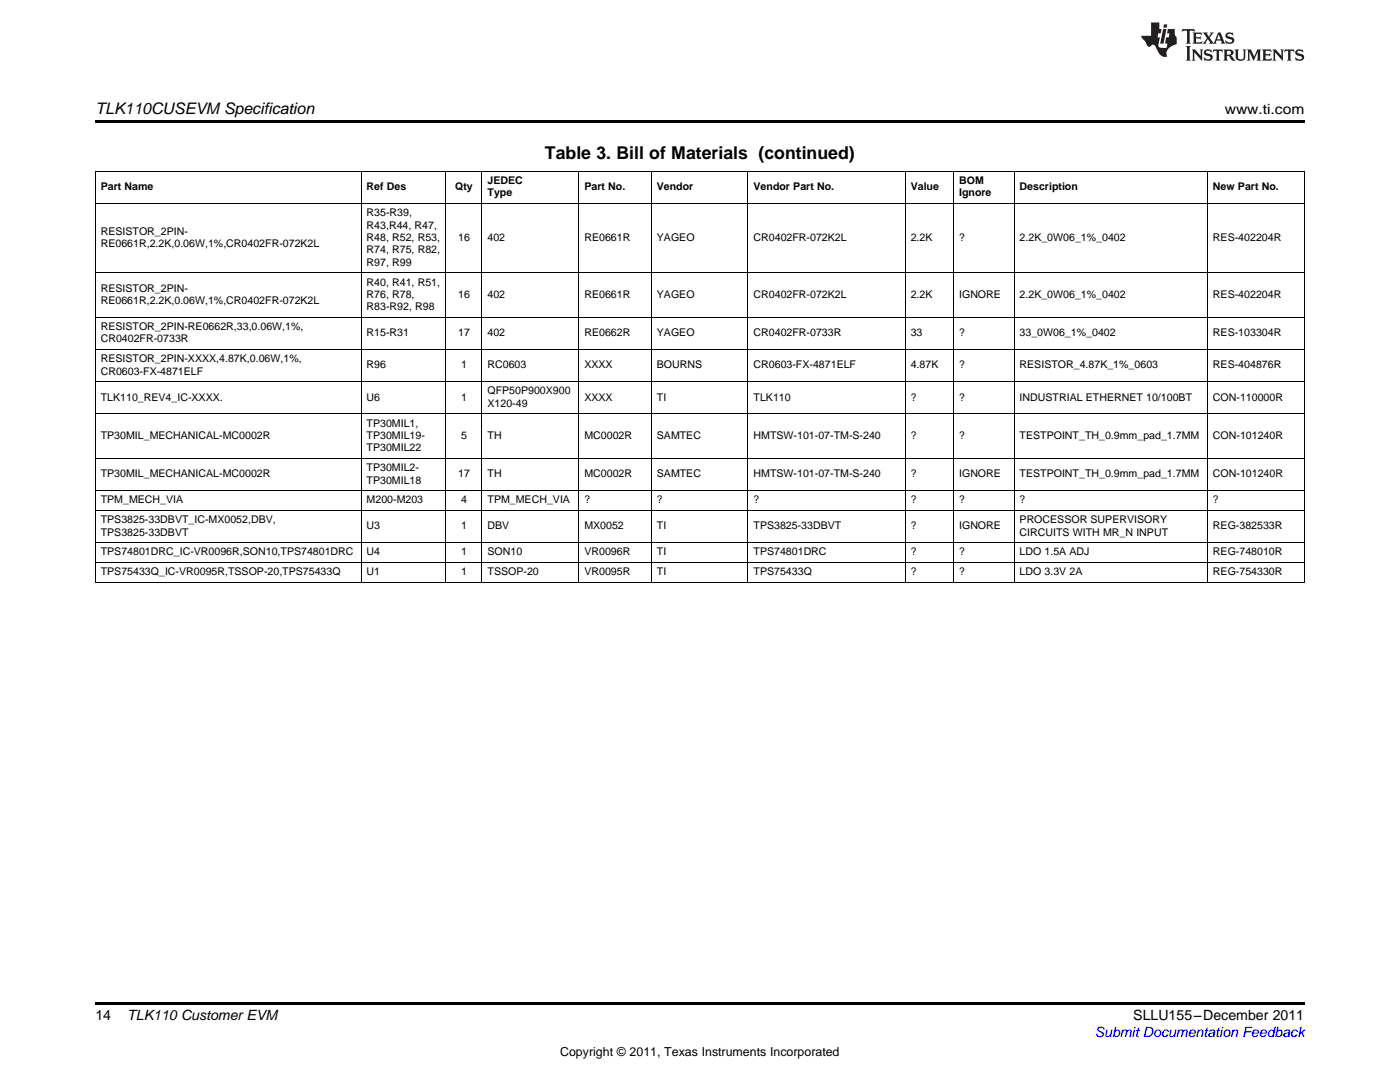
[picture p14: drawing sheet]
<svg xmlns="http://www.w3.org/2000/svg" width="279mm" height="216mm" viewBox="0 0 279 216" stroke-linecap="round" stroke-linejoin="round" font-family="sans-serif">
<defs><g id="words">
<text font-size="3.5" x="108.8" y="31.8">Table 3. Bill of Materials (continued)</text>
<text font-size="3.2" x="19" y="22.7">TLK110CUSEVM Specification</text>
<g font-size="2.8">
<text x="244.4" y="22.7">www.ti.com</text>
<text x="19" y="203.5">14</text>
<text x="25.4" y="203.6">TLK110 Customer EVM</text>
<text x="226.2" y="203.6">SLLU155–December 2011</text>
</g>
<text font-size="2.8" fill="#00f" x="218.5" y="206.9">Submit Documentation Feedback</text>
<text font-size="2.5" x="111.8" y="210.7">Copyright © 2011, Texas Instruments Incorporated</text>
<g font-size="2.1">
<text x="20.1" y="38">Part Name</text>
<text x="73.2" y="38">Ref Des</text>
<text x="90.8" y="38">Qty</text>
<text x="97.3" y="36.7">JEDEC</text>
<text x="97.3" y="39.2">Type</text>
<text x="116.6" y="38">Part No.</text>
<text x="131.1" y="38">Vendor</text>
<text x="150.4" y="38">Vendor Part No.</text>
<text x="181.8" y="38">Value</text>
<text x="191.4" y="36.7">BOM</text>
<text x="191.4" y="39.2">Ignore</text>
<text x="203.5" y="38">Description</text>
<text x="242.1" y="38">New Part No.</text>
<text x="20.1" y="46.8">RESISTOR_2PIN-</text>
<text x="73.2" y="43.1">R35-R39,</text>
<text x="73.2" y="45.6">R43,R44, R47,</text>
<text x="20.1" y="49.3">RE0661R,2.2K,0.06W,1%,CR0402FR-072K2L</text>
<text x="73.2" y="48.1">R48, R52, R53,</text>
<text x="73.2" y="50.6">R74, R75, R82,</text>
<text x="73.2" y="53">R97, R99</text>
<text x="91.4" y="48.1">16</text>
<text x="97.3" y="48.1">402</text>
<text x="116.6" y="48.1">RE0661R</text>
<text x="131.1" y="48.1">YAGEO</text>
<text x="150.4" y="48.1">CR0402FR-072K2L</text>
<text x="181.8" y="48.1">2.2K</text>
<text x="191.4" y="48.1">?</text>
<text x="203.5" y="48.1">2.2K_0W06_1%_0402</text>
<text x="242.1" y="48.1">RES-402204R</text>
<text x="20.1" y="58.2">RESISTOR_2PIN-</text>
<text x="73.2" y="57">R40, R41, R51,</text>
<text x="73.2" y="59.4">R76, R78,</text>
<text x="91.4" y="59.4">16</text>
<text x="97.3" y="59.4">402</text>
<text x="116.6" y="59.4">RE0661R</text>
<text x="131.1" y="59.4">YAGEO</text>
<text x="150.4" y="59.4">CR0402FR-072K2L</text>
<text x="181.8" y="59.4">2.2K</text>
<text x="191.4" y="59.4">IGNORE</text>
<text x="203.5" y="59.4">2.2K_0W06_1%_0402</text>
<text x="242.1" y="59.4">RES-402204R</text>
<text x="20.1" y="60.7">RE0661R,2.2K,0.06W,1%,CR0402FR-072K2L</text>
<text x="20.1" y="65.9">RESISTOR_2PIN-RE0662R,33,0.06W,1%,</text>
<text x="73.2" y="61.9">R83-R92, R98</text>
<text x="20.1" y="68.3">CR0402FR-0733R</text>
<text x="73.2" y="67.1">R15-R31</text>
<text x="91.4" y="67.1">17</text>
<text x="97.3" y="67.1">402</text>
<text x="116.6" y="67.1">RE0662R</text>
<text x="131.1" y="67.1">YAGEO</text>
<text x="150.4" y="67.1">CR0402FR-0733R</text>
<text x="181.8" y="67.1">33</text>
<text x="191.4" y="67.1">?</text>
<text x="203.5" y="67.1">33_0W06_1%_0402</text>
<text x="242.1" y="67.1">RES-103304R</text>
<text x="20.1" y="72.3">RESISTOR_2PIN-XXXX,4.87K,0.06W,1%,</text>
<text x="20.1" y="74.8">CR0603-FX-4871ELF</text>
<text x="73.2" y="73.5">R96</text>
<text x="92" y="73.5">1</text>
<text x="97.3" y="73.5">RC0603</text>
<text x="116.6" y="73.5">XXXX</text>
<text x="131.1" y="73.5">BOURNS</text>
<text x="150.4" y="73.5">CR0603-FX-4871ELF</text>
<text x="181.8" y="73.5">4.87K</text>
<text x="191.4" y="73.5">?</text>
<text x="203.5" y="73.5">RESISTOR_4.87K_1%_0603</text>
<text x="242.1" y="73.5">RES-404876R</text>
<text x="20.1" y="79.9">TLK110_REV4_IC-XXXX.</text>
<text x="73.2" y="79.9">U6</text>
<text x="92" y="79.9">1</text>
<text x="97.3" y="78.7">QFP50P900X900</text>
<text x="97.3" y="81.2">X120-49</text>
<text x="116.6" y="79.9">XXXX</text>
<text x="131.1" y="79.9">TI</text>
<text x="150.4" y="79.9">TLK110</text>
<text x="181.8" y="79.9">?</text>
<text x="191.4" y="79.9">?</text>
<text x="203.5" y="79.9">INDUSTRIAL ETHERNET 10/100BT</text>
<text x="242.1" y="79.9">CON-110000R</text>
<text x="20.1" y="87.6">TP30MIL_MECHANICAL-MC0002R</text>
<text x="73.2" y="85.1">TP30MIL1,</text>
<text x="73.2" y="87.6">TP30MIL19-</text>
<text x="92" y="87.6">5</text>
<text x="97.3" y="87.6">TH</text>
<text x="116.6" y="87.6">MC0002R</text>
<text x="131.1" y="87.6">SAMTEC</text>
<text x="150.4" y="87.6">HMTSW-101-07-TM-S-240</text>
<text x="181.8" y="87.6">?</text>
<text x="191.4" y="87.6">?</text>
<text x="203.5" y="87.6">TESTPOINT_TH_0.9mm_pad_1.7MM</text>
<text x="242.1" y="87.6">CON-101240R</text>
<text x="20.1" y="95.2">TP30MIL_MECHANICAL-MC0002R</text>
<text x="73.2" y="90.1">TP30MIL22</text>
<text x="73.2" y="94">TP30MIL2-</text>
<text x="91.4" y="95.2">17</text>
<text x="97.3" y="95.2">TH</text>
<text x="116.6" y="95.2">MC0002R</text>
<text x="131.1" y="95.2">SAMTEC</text>
<text x="150.4" y="95.2">HMTSW-101-07-TM-S-240</text>
<text x="181.8" y="95.2">?</text>
<text x="191.4" y="95.2">IGNORE</text>
<text x="203.5" y="95.2">TESTPOINT_TH_0.9mm_pad_1.7MM</text>
<text x="242.1" y="95.2">CON-101240R</text>
<text x="20.1" y="100.4">TPM_MECH_VIA</text>
<text x="73.2" y="96.5">TP30MIL18</text>
<text x="73.2" y="100.4">M200-M203</text>
<text x="92" y="100.4">4</text>
<text x="97.3" y="100.4">TPM_MECH_VIA</text>
<text x="116.6" y="100.4">?</text>
<text x="131.1" y="100.4">?</text>
<text x="150.4" y="100.4">?</text>
<text x="181.8" y="100.4">?</text>
<text x="191.4" y="100.4">?</text>
<text x="203.5" y="100.4">?</text>
<text x="242.1" y="100.4">?</text>
<text x="20.1" y="104.4">TPS3825-33DBVT_IC-MX0052,DBV,</text>
<text x="20.1" y="106.9">TPS3825-33DBVT</text>
<text x="73.2" y="105.6">U3</text>
<text x="92" y="105.6">1</text>
<text x="97.3" y="105.6">DBV</text>
<text x="116.6" y="105.6">MX0052</text>
<text x="131.1" y="105.6">TI</text>
<text x="150.4" y="105.6">TPS3825-33DBVT</text>
<text x="181.8" y="105.6">?</text>
<text x="191.4" y="105.6">IGNORE</text>
<text x="203.5" y="104.4">PROCESSOR SUPERVISORY</text>
<text x="203.5" y="106.9">CIRCUITS WITH MR_N INPUT</text>
<text x="242.1" y="105.6">REG-382533R</text>
<text x="20.1" y="110.8">TPS74801DRC_IC-VR0096R,SON10,TPS74801DRC</text>
<text x="73.2" y="110.8">U4</text>
<text x="92" y="110.8">1</text>
<text x="97.3" y="110.8">SON10</text>
<text x="116.6" y="110.8">VR0096R</text>
<text x="131.1" y="110.8">TI</text>
<text x="150.4" y="110.8">TPS74801DRC</text>
<text x="181.8" y="110.8">?</text>
<text x="191.4" y="110.8">?</text>
<text x="203.5" y="110.8">LDO 1.5A ADJ</text>
<text x="242.1" y="110.8">REG-748010R</text>
<text x="20.1" y="114.8">TPS75433Q_IC-VR0095R,TSSOP-20,TPS75433Q</text>
<text x="73.2" y="114.8">U1</text>
<text x="92" y="114.8">1</text>
<text x="97.3" y="114.8">TSSOP-20</text>
<text x="116.6" y="114.8">VR0095R</text>
<text x="131.1" y="114.8">TI</text>
<text x="150.4" y="114.8">TPS75433Q</text>
<text x="181.8" y="114.8">?</text>
<text x="191.4" y="114.8">?</text>
<text x="203.5" y="114.8">LDO 3.3V 2A</text>
<text x="242.1" y="114.8">REG-754330R</text>
</g>
</g></defs>
<g fill="#231f20">
<path d="M236 5.8l-.1 .6 .4-.3h.6v.2v2.1l-.2 .3h.9l-.2-.3v-2.1l.1-.2h.5l.5 .3-.2-.6zM238 6.5l.2 .4v1.5l-.2 .3h1.8l.2-.5a1.04 1.04 0 0 1-1.3 .1v-.6h.6l.3 .2v-.7l-.3 .2h-.6v-.6h.8l.4 .2-.2-.5zM240 6.5l.9 1.1-.9 1.1h.8l-.2-.2 .4-.7 .5 .7-.2 .2h1.5l-.2-.2 .2-.4h.9l.1 .4-.2 .2h1l-.3-.3-.7-1.9h-.5l-.9 2.1-.8-1.1 .9-1h-.8l.1 .3-.4 .5-.3-.6 .1-.2zM243.2 6.9l.4 .9h-.7zM244.8 6.6a.63 .63 0 0 0-.2 .7 .63 .63 0 0 0 .6 .4l.6 .2 .1 .2a.75 .75 0 0 1-.7 .4 .75 .75 0 0 1-.6-.5l.1 .7 .1-.1a1.11 1.11 0 0 0 1.5-.5 1.13 1.13 0 0 0-1.2-.9l-.1-.3a1.04 1.04 0 0 1 1.2 .2l-.2-.6-.2 .1-.4-.1zM236.7 9.2l.2 .3v2.2l-.2 .4h1l-.3-.4v-2.2l.3-.3zM237.8 9.9l.3 .3v1.5l-.3 .4h.8l-.2-.4v-1.3l1.5 1.7v-1.9l.2-.3h-.7l.2 .3v.9l-1.1-1.2zM240.5 10a.62 .62 0 0 0-.2 .7 .62 .62 0 0 0 .6 .4l.6 .2 .1 .2a.76 .76 0 0 1-.7 .4 .76 .76 0 0 1-.7-.5l.2 .7 .1-.1a1.11 1.11 0 0 0 1.5-.6 1.13 1.13 0 0 0-1.2-.8l-.1-.3a1.04 1.04 0 0 1 1.2 .1l-.2-.5-.2 .1-.5-.2zM242.2 9.9l-.2 .6a.61 .61 0 0 1 .8-.3v1.5l-.2 .4h.9l-.2-.4v-1.5a.63 .63 0 0 1 .7 .3l-.1-.6zM244.1 9.9l.3 .3v1.5l-.3 .4h1l-.2-.2-.1-.7 .6 .2a.76 .76 0 0 0 1.2 .6l-1-.9a.58 .58 0 0 0 .6-.6 .58 .58 0 0 0-.5-.6zM244.9 10.2l.1-.1a.45 .45 0 0 1 .5 .1 .45 .45 0 0 1 .1 .5l-.8 .2zM246.4 9.9l.2 .2a2.17 2.17 0 0 0 .3 1.9 .99 .99 0 0 0 1.6-.7v-1.1l.2-.3h-.7l.2 .2a1.92 1.92 0 0 1-.2 1.7 .6 .6 0 0 1-.9-.5v-1.1l.2-.3zM248.9 9.9l.2 .3v1.5l-.2 .4h.7l-.2-.4v-1.4l.8 1.8 .8-1.8v1.4l-.2 .4h.9l-.2-.4v-1.5l.2-.3h-.8l-.6 1.4-.6-1.4zM251.9 9.9l.2 .3v1.5l-.2 .4h1.8l.1-.6a1.04 1.04 0 0 1-1.2 .2v-.6h.5l.4 .1v-.6l-.4 .2h-.5v-.6h.8l.3 .2-.1-.5zM254 9.9l.2 .3v1.5l-.2 .4h.7l-.2-.4v-1.3l1.5 1.7v-1.9l.2-.3h-.7l.2 .3v.9l-1.1-1.2zM256.4 9.9l-.1 .6a.61 .61 0 0 1 .7-.3l.1 1.5-.3 .4h1l-.3-.4 .1-1.5a.63 .63 0 0 1 .7 .3l-.1-.6zM258.7 10a.62 .62 0 0 0-.2 .7 .62 .62 0 0 0 .6 .4l.6 .2 .1 .2a.76 .76 0 0 1-.7 .4 .76 .76 0 0 1-.6-.5l.1 .7 .1-.1a1.11 1.11 0 0 0 1.6-.6 1.13 1.13 0 0 0-1.3-.8l-.1-.3a1.04 1.04 0 0 1 1.2 .1l-.1-.5-.2 .1-.5-.2z"/>
<path d="M229.7 4.5v2.6h-1.9v.4l.8 .9a.91 .91 0 0 0 1 .9 .56 .56 0 0 1 .5-.4 .56 .56 0 0 1 .5 .3l.4 .8a1.53 1.53 0 0 0 1.9 1.3 1.54 1.54 0 0 1 1-2.1l.9-.4v-1.4a1.52 1.52 0 0 1-.4-1.6h-1.3l-.2 .9h.5l-.2 .8h-.5l-.1 .9v.2l.4 .1-.2 .9a1.93 1.93 0 0 1-1.6-.3l.3-1.8h-.5l.2-.8h.4l.2-.9h-.4v-1.3zM232.1 5.8l-.6 2.9h.7l.6-2.9zM232.3 4.9l-.1 .6h.6l.2-.6z"/>
</g>
<path d="M19 24h241.3v.6h-241.3zM19 200h241.3v.6h-241.3z" fill="#000"/>
<g fill="none" stroke="#000" stroke-width=".2">
<path d="M19 34.2h241.3M19.1 34.3v81.9M72.1 34.3v81.9M89 34.3v81.9M96.2 34.3v81.9M115.5 34.3v81.9M130 34.3v81.9M149.3 34.3v81.9M180.6 34.3v81.9M190.3 34.3v81.9M202.4 34.3v81.9M241 34.3v81.9"/>
<path d="M260.3 34.3v81.9M19 54.5h241.3M19 40.6h241.3M19 76.2h241.3M19 69.8h241.3M19 63.3h241.3M19 97.9h241.3M19 91.5h241.3M19 82.6h241.3M19 116.2h241.3M19 112.2h241.3M19 108.3h241.3"/>
<path d="M19 101.9h241.3"/>
</g>
<use href="#words"/>
</svg>
